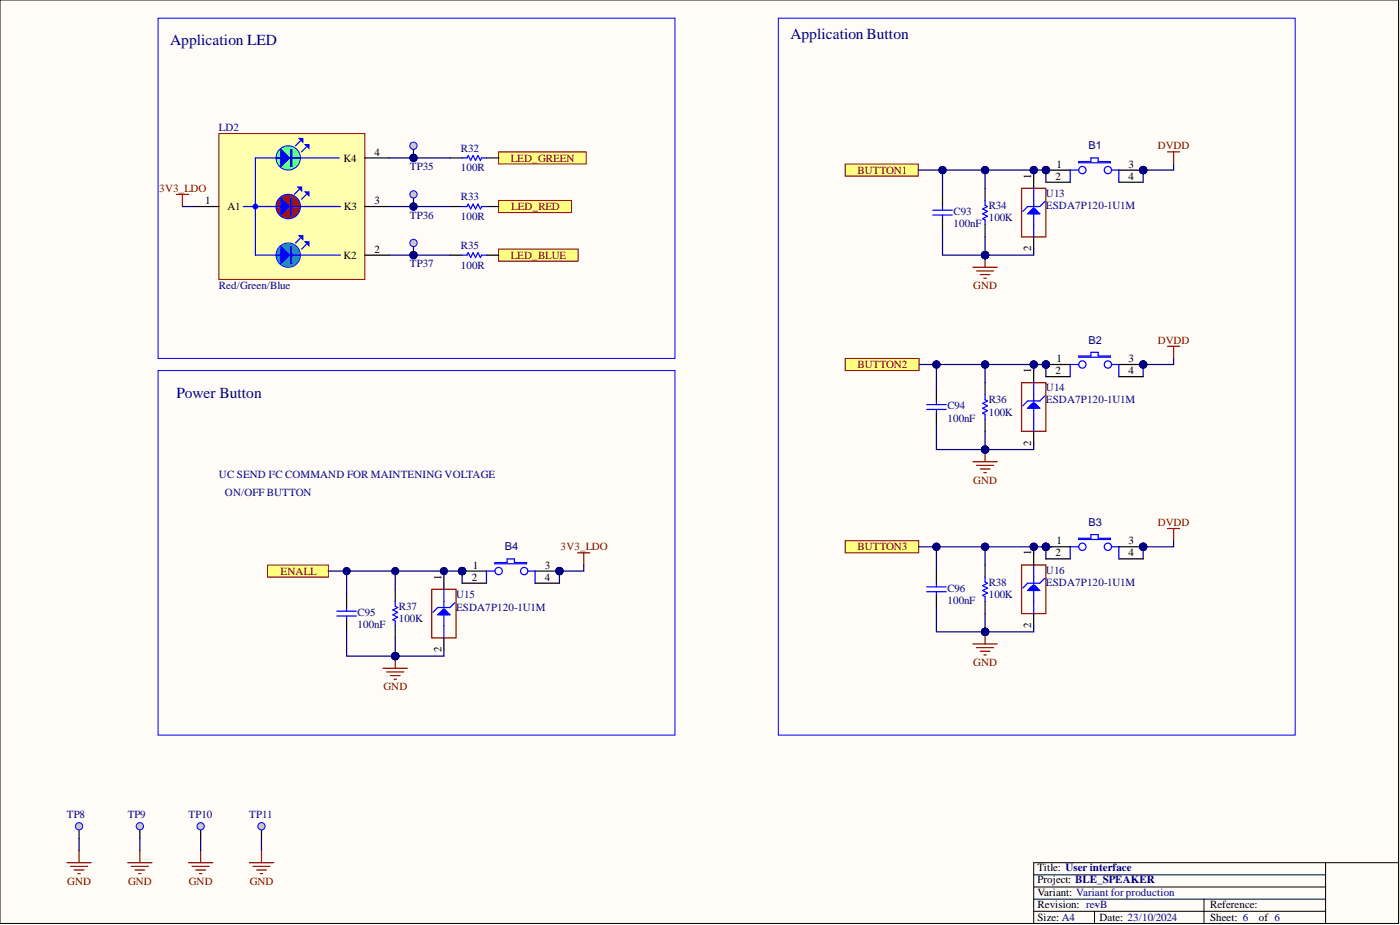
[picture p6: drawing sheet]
<svg xmlns="http://www.w3.org/2000/svg" width="292mm" height="193mm" viewBox="0 0 292 193" stroke-linecap="round" stroke-linejoin="round" font-family="sans-serif">
<defs><g id="words">
<g font-size="3.2" fill="#000080">
<text x="35.5" y="9.5">Application LED</text>
<text x="164.9" y="8.2">Application Button</text>
<text x="36.8" y="83">Power Button</text>
</g>
<g font-size="2.3" fill="#000080">
<text x="45.7" y="27.4">LD2</text>
<text x="85.5" y="35.5">TP35</text>
<text x="96.2" y="35.7">100R</text>
<text x="96.2" y="31.7">R32</text>
<text x="227.1" y="31.2">B1</text>
<text x="96.2" y="41.8">R33</text>
<text x="218.2" y="41.1">U13</text>
<text x="85.5" y="45.6">TP36</text>
<text x="96.2" y="45.9">100R</text>
<text x="198.9" y="47.4">100nF</text>
<text x="198.9" y="44.9">C93</text>
<text x="206.3" y="46.1">100K</text>
<text x="206.3" y="43.6">R34</text>
<text x="218.2" y="43.6">ESDA7P120-1U1M</text>
<text x="96.2" y="52">R35</text>
<text x="85.5" y="55.8">TP37</text>
<text x="96.2" y="56">100R</text>
<text x="45.7" y="60.3">Red/Green/Blue</text>
<text x="227.1" y="71.7">B2</text>
<text x="218.2" y="81.6">U14</text>
<text x="197.7" y="88">100nF</text>
<text x="197.7" y="85.4">C94</text>
<text x="206.3" y="86.7">100K</text>
<text x="206.3" y="84.2">R36</text>
<text x="218.2" y="84.2">ESDA7P120-1U1M</text>
<text x="45.7" y="99.6">UC SEND I²C COMMAND FOR MAINTENING VOLTAGE</text>
<text x="46.9" y="103.4">ON/OFF BUTTON</text>
<text x="227.1" y="109.8">B3</text>
<text x="105.3" y="114.8">B4</text>
<text x="218.2" y="119.6">U16</text>
<text x="95.2" y="124.7">U15</text>
<text x="197.7" y="126">100nF</text>
<text x="197.7" y="123.4">C96</text>
<text x="206.3" y="124.7">100K</text>
<text x="206.3" y="122.2">R38</text>
<text x="218.2" y="122.2">ESDA7P120-1U1M</text>
<text x="74.6" y="131">100nF</text>
<text x="74.6" y="128.5">C95</text>
<text x="83.2" y="129.8">100K</text>
<text x="83.2" y="127.2">R37</text>
<text x="95.2" y="127.5">ESDA7P120-1U1M</text>
<text x="14" y="170.6">TP8</text>
<text x="26.6" y="170.6">TP9</text>
<text x="39.3" y="170.6">TP10</text>
<text x="52" y="170.6">TP11</text>
<text x="228.4" y="189.4">-</text>
</g>
<g font-size="2.3">
<text x="71.6" y="33.7">K4</text>
<text x="78.2" y="32.4">4</text>
<text x="220.4" y="35">1</text>
<text x="235.5" y="35">3</text>
<text x="215.2" y="37.3" transform="rotate(-90 215.2 37.3)">1</text>
<text x="220.2" y="37.5">2</text>
<text x="235.5" y="37.5">4</text>
<text x="42.8" y="42.6">1</text>
<text x="47.4" y="43.8">A1</text>
<text x="71.7" y="43.8">K3</text>
<text x="78.2" y="42.6">3</text>
<text x="71.6" y="54">K2</text>
<text x="78.2" y="52.7">2</text>
<text x="215.2" y="52.5" transform="rotate(-90 215.2 52.5)">2</text>
<text x="215.2" y="77.8" transform="rotate(-90 215.2 77.8)">1</text>
<text x="220.4" y="75.5">1</text>
<text x="235.5" y="75.5">3</text>
<text x="220.2" y="78.1">2</text>
<text x="235.5" y="78.1">4</text>
<text x="215.2" y="93" transform="rotate(-90 215.2 93)">2</text>
<text x="220.4" y="113.6">1</text>
<text x="235.5" y="113.6">3</text>
<text x="98.6" y="118.6">1</text>
<text x="113.7" y="118.6">3</text>
<text x="215.2" y="115.8" transform="rotate(-90 215.2 115.8)">1</text>
<text x="220.2" y="116.1">2</text>
<text x="235.5" y="116.1">4</text>
<text x="92.1" y="120.9" transform="rotate(-90 92.1 120.9)">1</text>
<text x="98.5" y="121.2">2</text>
<text x="113.7" y="121.2">4</text>
<text x="215.2" y="131" transform="rotate(-90 215.2 131)">2</text>
<text x="92.1" y="136.1" transform="rotate(-90 92.1 136.1)">2</text>
<text x="216.4" y="181.7">Title: User interface</text>
<text x="216.4" y="184.3">Project: BLE_SPEAKER</text>
<text x="216.4" y="189.4">Revision: revB</text>
<text x="216.4" y="186.8">Variant: Variant for production</text>
<text x="252.5" y="189.4">Reference:</text>
<text x="216.4" y="192.1">Size: A4</text>
<text x="229.4" y="192.1">Date: 23/10/2024</text>
<text x="252.5" y="192.1">Sheet: 6</text>
<text x="262.6" y="192.1">of 6</text>
</g>
<g font-size="2.3" fill="#800000">
<text x="106.6" y="33.7">LED_GREEN</text>
<text x="241.6" y="31.2">DVDD</text>
<text x="33.2" y="40">3V3_LDO</text>
<text x="178.9" y="36.2">BUTTON1</text>
<text x="106.7" y="43.8">LED_RED</text>
<text x="106.6" y="54">LED_BLUE</text>
<text x="203.1" y="60.3">GND</text>
<text x="241.6" y="71.7">DVDD</text>
<text x="178.9" y="76.8">BUTTON2</text>
<text x="203.1" y="100.9">GND</text>
<text x="241.6" y="109.8">DVDD</text>
<text x="58.5" y="119.9">ENALL</text>
<text x="117" y="114.8">3V3_LDO</text>
<text x="178.9" y="114.8">BUTTON3</text>
<text x="80" y="144">GND</text>
<text x="203.1" y="138.9">GND</text>
<text x="14" y="184.5">GND</text>
<text x="26.7" y="184.5">GND</text>
<text x="39.4" y="184.5">GND</text>
<text x="52.1" y="184.5">GND</text>
</g>
</g></defs>
<path d="M0 0h291.8v192.6h-291.8z" fill-rule="evenodd" fill="#fffcf8"/>
<path d="M0 0h291.8v192.6h-291.8z" fill="none" stroke="#000" stroke-width=".21"/>
<path d="M0 0h291.8v192.6h-291.8z" fill-rule="evenodd" fill="#fffcf8"/>
<path d="M0 0h291.8v192.6h-291.8zM276.6 180v12.6M291.8 180h-76.1v12.6M215.7 182.5h60.9M215.7 185h60.9M215.7 190.1h60.9M215.7 187.6h60.9M228.4 190.1v2.5M251.2 187.6v5" fill="none" stroke="#000" stroke-width=".21"/>
<circle cx="218.2" cy="35.5" r=".76" fill="#000080"/>
<circle cx="218.2" cy="35.5" r=".76" fill="none" stroke="#000080" stroke-width=".21"/>
<circle cx="238.5" cy="35.5" r=".76" fill="#000080"/>
<circle cx="238.5" cy="35.5" r=".76" fill="none" stroke="#000080" stroke-width=".21"/>
<g fill="none" stroke="#00f" stroke-width=".25">
<path d="M225.1 33.7h2.5v-.8h1.5v.8h2.6v.3h-6.6zM225.1 35.5h-1.8v2.5M231.9 35.5h1.5v2.5"/>
<circle cx="225.8" cy="35.5" r=".76"/>
<circle cx="231.2" cy="35.5" r=".76"/>
</g>
<path d="M218.2 35.5h5.1" fill="none" stroke="#000" stroke-width=".25"/>
<circle cx="218.2" cy="35.5" r=".76" fill="#000080"/>
<circle cx="218.2" cy="35.5" r=".76" fill="none" stroke="#000080" stroke-width=".21"/>
<path d="M233.4 35.5h5.1" fill="none" stroke="#000" stroke-width=".25"/>
<circle cx="238.5" cy="35.5" r=".76" fill="#000080"/>
<circle cx="238.5" cy="35.5" r=".76" fill="none" stroke="#000080" stroke-width=".21"/>
<path d="M218.2 38h5.1M233.4 38h5.1" fill="none" stroke="#000" stroke-width=".25"/>
<path d="M176.3 34.2h15.3v2.5h-15.3z" fill-rule="evenodd" fill="#ffff80"/>
<path d="M176.3 34.2h15.3v2.5h-15.3z" fill="none" stroke="#800000" stroke-width=".21"/>
<path d="M243.6 31.7h2.5M244.9 31.7v2.5M203 55.8h5.1M203.8 56.5h3.5M204.5 57.3h2M205.3 58h.5M205.5 53.2v2.6" fill="none" stroke="#800000" stroke-width=".25"/>
<path d="M205.5 39.3v2.5M196.6 40.6v2.5M196.6 45.6v2.6M205.5 46.9v2.5" fill="none" stroke="#000" stroke-width=".25"/>
<path d="M194.6 44.9h4.1M194.6 43.8h4.1M196.6 43.1v.7M196.6 44.9v.7M205.5 41.8v1l.5 .3-1 .5 1 .5-1 .5 1 .5-1 .5 .5 .3v1" fill="none" stroke="#00f" stroke-width=".25"/>
<circle cx="205.5" cy="53.2" r=".76" fill="#000080"/>
<circle cx="205.5" cy="53.2" r=".76" fill="none" stroke="#000080" stroke-width=".21"/>
<circle cx="218.2" cy="76" r=".76" fill="#000080"/>
<circle cx="218.2" cy="76" r=".76" fill="none" stroke="#000080" stroke-width=".21"/>
<circle cx="238.5" cy="76" r=".76" fill="#000080"/>
<circle cx="238.5" cy="76" r=".76" fill="none" stroke="#000080" stroke-width=".21"/>
<g fill="none" stroke="#00f" stroke-width=".25">
<path d="M225.1 74.3h2.5v-.8h1.5v.8h2.6v.2h-6.6zM225.1 76h-1.8v2.6M231.9 76h1.5v2.6"/>
<circle cx="225.8" cy="76" r=".76"/>
<circle cx="231.2" cy="76" r=".76"/>
</g>
<path d="M218.2 76h5.1" fill="none" stroke="#000" stroke-width=".25"/>
<circle cx="218.2" cy="76" r=".76" fill="#000080"/>
<circle cx="218.2" cy="76" r=".76" fill="none" stroke="#000080" stroke-width=".21"/>
<path d="M233.4 76h5.1" fill="none" stroke="#000" stroke-width=".25"/>
<circle cx="238.5" cy="76" r=".76" fill="#000080"/>
<circle cx="238.5" cy="76" r=".76" fill="none" stroke="#000080" stroke-width=".21"/>
<path d="M218.2 78.6h5.1M233.4 78.6h5.1" fill="none" stroke="#000" stroke-width=".25"/>
<path d="M176.3 74.8h15.5v2.5h-15.5z" fill-rule="evenodd" fill="#ffff80"/>
<path d="M176.3 74.8h15.5v2.5h-15.5z" fill="none" stroke="#800000" stroke-width=".21"/>
<path d="M243.6 72.2h2.5M244.9 72.2v2.6M203 96.3h5.1M203.8 97.1h3.5M204.5 97.8h2M205.3 98.6h.5M205.5 93.8v2.5" fill="none" stroke="#800000" stroke-width=".25"/>
<path d="M205.5 79.8v2.6M195.4 81.1v2.5M195.4 86.2v2.5M205.5 87.4v2.6" fill="none" stroke="#000" stroke-width=".25"/>
<path d="M193.3 85.4h4.1M193.3 84.4h4.1M195.4 83.6v.8M195.4 85.4v.8M205.5 82.4v1l.5 .2-1 .6 1 .5-1 .5 1 .5-1 .5 .5 .2v1" fill="none" stroke="#00f" stroke-width=".25"/>
<circle cx="205.5" cy="93.8" r=".76" fill="#000080"/>
<circle cx="205.5" cy="93.8" r=".76" fill="none" stroke="#000080" stroke-width=".21"/>
<circle cx="218.2" cy="114.1" r=".76" fill="#000080"/>
<circle cx="218.2" cy="114.1" r=".76" fill="none" stroke="#000080" stroke-width=".21"/>
<circle cx="238.5" cy="114.1" r=".76" fill="#000080"/>
<circle cx="238.5" cy="114.1" r=".76" fill="none" stroke="#000080" stroke-width=".21"/>
<g fill="none" stroke="#00f" stroke-width=".25">
<path d="M225.1 112.3h2.5v-.8h1.5v.8h2.6v.2h-6.6zM225.1 114.1h-1.8v2.5M231.9 114.1h1.5v2.5"/>
<circle cx="225.8" cy="114.1" r=".76"/>
<circle cx="231.2" cy="114.1" r=".76"/>
</g>
<path d="M218.2 114.1h5.1" fill="none" stroke="#000" stroke-width=".25"/>
<circle cx="218.2" cy="114.1" r=".76" fill="#000080"/>
<circle cx="218.2" cy="114.1" r=".76" fill="none" stroke="#000080" stroke-width=".21"/>
<path d="M233.4 114.1h5.1" fill="none" stroke="#000" stroke-width=".25"/>
<circle cx="238.5" cy="114.1" r=".76" fill="#000080"/>
<circle cx="238.5" cy="114.1" r=".76" fill="none" stroke="#000080" stroke-width=".21"/>
<path d="M218.2 116.6h5.1M233.4 116.6h5.1" fill="none" stroke="#000" stroke-width=".25"/>
<path d="M176.3 112.8h15.4v2.5h-15.4z" fill-rule="evenodd" fill="#ffff80"/>
<path d="M176.3 112.8h15.4v2.5h-15.4z" fill="none" stroke="#800000" stroke-width=".21"/>
<path d="M243.6 110.3h2.5M244.9 110.3v2.5M203 134.3h5.1M203.8 135.1h3.5M204.5 135.9h2M205.3 136.6h.5M205.5 131.8v2.5" fill="none" stroke="#800000" stroke-width=".25"/>
<path d="M195.4 119.1v2.6M205.5 117.9v2.5M195.4 124.2v2.5M205.5 125.5v2.5" fill="none" stroke="#000" stroke-width=".25"/>
<path d="M193.3 123.4h4.1M193.3 122.4h4.1M195.4 121.7v.7M195.4 123.4v.8M205.5 120.4v1l.5 .3-1 .5 1 .5-1 .5 1 .5-1 .5 .5 .3v1" fill="none" stroke="#00f" stroke-width=".25"/>
<circle cx="205.5" cy="131.8" r=".76" fill="#000080"/>
<circle cx="205.5" cy="131.8" r=".76" fill="none" stroke="#000080" stroke-width=".21"/>
<path d="M45.7 27.9h30.4v30.4h-30.4z" fill-rule="evenodd" fill="#ffffb0"/>
<path d="M45.7 27.9h30.4v30.4h-30.4z" fill="none" stroke="#800000" stroke-width=".21"/>
<circle cx="60.1" cy="43.1" r="2.54" fill="#ee0e22"/>
<g fill="none" stroke="#00f" stroke-width=".25">
<path d="M62.4 39.5l-1 1.1M57.9 43.1h4.5M58.6 43.3h1.5M58.6 42.8h1.5M58.6 42.6h1.3v1h-1.3M58.6 42.3h1v1.5h-1M58.6 42.1h.8v2h-.8M58.6 41.8h.3M58.9 41.6v3M59.1 41.8v2.6h-.5M60.1 42.8l-1.5-1.5v3.6l1.5-1.6M60.1 42.8v.5"/>
<path d="M60.6 41.3h.3v3.6h-.3zM60.6 43.3h.3M60.6 42.8h.3M63.9 40.6l-1 1"/>
<circle cx="60.1" cy="43.1" r="2.54"/>
</g>
<path d="M62.2 39h.7v.8z" fill="#00f"/>
<path d="M62.2 39h.7v.8z" fill="none" stroke="#00f" stroke-width=".25"/>
<path d="M63.7 40h.7v.8z" fill="#00f"/>
<path d="M63.7 40h.7v.8z" fill="none" stroke="#00f" stroke-width=".25"/>
<circle cx="60.1" cy="32.9" r="2.54" fill="#0f0"/>
<circle cx="60.1" cy="32.9" r="2.54" fill="none" stroke="#00f" stroke-width=".21"/>
<path d="M62.7 29.4l-1 1M63.9 30.7l-1 1" fill="none" stroke="#00f" stroke-width=".25"/>
<path d="M62.4 28.9h.8v.8z" fill="#00f"/>
<path d="M62.4 28.9h.8v.8z" fill="none" stroke="#00f" stroke-width=".25"/>
<path d="M63.7 30.2h.7v.7z" fill="#00f"/>
<g fill="none" stroke="#00f" stroke-width=".25">
<path d="M57.6 32.9h5.1M58.6 33.2h1.5M58.6 32.7h1.5M58.6 32.4h1.3v1.1h-1.3M58.6 32.2h1v1.5h-1M58.6 31.9h.8v2.1h-.8M58.6 31.7h.5v2.5h-.5M58.9 31.4v3.1M60.1 32.7l-1.5-1.5v3.5l1.5-1.5M60.1 32.7v.5M60.6 31.2h.3v3.5h-.3zM60.6 33.2h.3"/>
<path d="M60.6 32.7h.3M63.7 30.2h.7v.7z"/>
</g>
<circle cx="60.1" cy="53.2" r="2.54" fill="#0ff"/>
<circle cx="60.1" cy="53.2" r="2.54" fill="none" stroke="#00f" stroke-width=".21"/>
<path d="M62.7 49.7l-1 1M63.9 50.9l-1 1.1" fill="none" stroke="#00f" stroke-width=".25"/>
<path d="M62.4 49.2h.8v.7z" fill="#00f"/>
<path d="M62.4 49.2h.8v.7z" fill="none" stroke="#00f" stroke-width=".25"/>
<path d="M63.7 50.4h.7v.8z" fill="#00f"/>
<g fill="none" stroke="#00f" stroke-width=".25">
<path d="M70.8 32.9h-17.5v20.3h17.7M50.7 43.1h20.3M58.6 53.5h1.5M58.6 53h1.5M58.6 52.7h1.3v1h-1.3M58.6 52.5h1v1.5h-1M58.6 52.2h.8v2h-.8M58.6 52h.5v2.5h-.5M58.9 51.7v3M60.1 53l-1.5-1.5v3.5l1.5-1.5M60.1 53v.5M60.6 51.5h.3v3.5h-.3z"/>
<path d="M60.6 53.5h.3M60.6 53h.3M63.7 50.4h.7v.8z"/>
</g>
<circle cx="53.3" cy="43.1" r=".51" fill="#00f"/>
<circle cx="53.3" cy="43.1" r=".51" fill="none" stroke="#00f" stroke-width=".21"/>
<path d="M76.1 32.9h5.1M40.6 43.1h5.1M76.1 43.1h5.1M76.1 53.2h5.1" fill="none" stroke="#000" stroke-width=".25"/>
<path d="M104 52h16.6v2.5h-16.6z" fill-rule="evenodd" fill="#ffff80"/>
<path d="M104 52h16.6v2.5h-16.6z" fill="none" stroke="#800000" stroke-width=".21"/>
<path d="M104 41.8h15.3v2.6h-15.3z" fill-rule="evenodd" fill="#ffff80"/>
<path d="M104 41.8h15.3v2.6h-15.3z" fill="none" stroke="#800000" stroke-width=".21"/>
<path d="M104 31.7h18.3v2.5h-18.3z" fill-rule="evenodd" fill="#ffff80"/>
<path d="M104 31.7h18.3v2.5h-18.3z" fill="none" stroke="#800000" stroke-width=".21"/>
<path d="M36.8 40.6h2.5M38.1 40.6v2.5" fill="none" stroke="#800000" stroke-width=".25"/>
<circle cx="96.4" cy="119.1" r=".76" fill="#000080"/>
<circle cx="96.4" cy="119.1" r=".76" fill="none" stroke="#000080" stroke-width=".21"/>
<circle cx="116.7" cy="119.1" r=".76" fill="#000080"/>
<circle cx="116.7" cy="119.1" r=".76" fill="none" stroke="#000080" stroke-width=".21"/>
<g fill="none" stroke="#00f" stroke-width=".25">
<path d="M103.3 117.4h2.5v-.8h1.5v.8h2.6v.2h-6.6zM103.3 119.1h-1.8v2.6M110.1 119.1h1.5v2.6"/>
<circle cx="104" cy="119.1" r=".76"/>
<circle cx="109.4" cy="119.1" r=".76"/>
</g>
<path d="M96.4 119.1h5.1" fill="none" stroke="#000" stroke-width=".25"/>
<circle cx="96.4" cy="119.1" r=".76" fill="#000080"/>
<circle cx="96.4" cy="119.1" r=".76" fill="none" stroke="#000080" stroke-width=".21"/>
<path d="M111.6 119.1h5.1" fill="none" stroke="#000" stroke-width=".25"/>
<circle cx="116.7" cy="119.1" r=".76" fill="#000080"/>
<circle cx="116.7" cy="119.1" r=".76" fill="none" stroke="#000080" stroke-width=".21"/>
<path d="M72.3 124.2v2.5M72.3 129.3v2.5M82.5 122.9v2.6M82.5 130.5v2.6M96.4 121.7h5.1M111.6 121.7h5.1" fill="none" stroke="#000" stroke-width=".25"/>
<path d="M70.3 128.5h4M70.3 127.5h4M72.3 126.7v.8M72.3 128.5v.8M82.5 125.5v1l.5 .2-1 .5 1 .6-1 .5 1 .5-1 .5 .5 .2v1" fill="none" stroke="#00f" stroke-width=".25"/>
<path d="M79.9 139.4h5.1M82.5 136.9v2.5M80.7 140.2h3.5M81.5 140.9h2M82.2 141.7h.5" fill="none" stroke="#800000" stroke-width=".25"/>
<circle cx="82.5" cy="136.9" r=".76" fill="#000080"/>
<circle cx="82.5" cy="136.9" r=".76" fill="none" stroke="#000080" stroke-width=".21"/>
<path d="M120.5 115.3h2.6M121.8 115.3v2.6" fill="none" stroke="#800000" stroke-width=".25"/>
<path d="M55.8 117.9h12.7v2.5h-12.7z" fill-rule="evenodd" fill="#ffff80"/>
<path d="M55.8 117.9h12.7v2.5h-12.7z" fill="none" stroke="#800000" stroke-width=".21"/>
<g fill="none" stroke="#000" stroke-width=".25">
<path d="M93.9 32.9h2.5M101.5 32.9h2.5M215.7 36.7v2.6M93.9 53.2h2.5M93.9 43.1h2.5M101.5 53.2h2.5M101.5 43.1h2.5M215.7 49.4v2.6M215.7 77.3v2.5M215.7 90v2.5M215.7 115.3v2.6M92.6 120.4v2.5"/>
<path d="M92.6 133.1v2.5M215.7 128v2.5M16.5 172.4v2.5"/>
</g>
<g fill="none" stroke="#00f" stroke-width=".25">
<path d="M96.4 32.9h1l.3-.5 .5 1.1 .5-1.1 .5 1.1 .5-1.1 .5 1.1 .3-.6h1M215.7 39.3v10.1M96.4 53.2h1l.3-.5 .5 1 .5-1 .5 1 .5-1 .5 1 .3-.5h1M96.4 43.1h1l.3-.5 .5 1 .5-1 .5 1 .5-1 .5 1 .3-.5h1M214.7 44.4h2M214.9 44.6v-.5h1.5v.5M215.2 44.6v-.8h1v.8M215.4 43.6v1M215.4 43.6l-1 1h2.5l-1-1M215.4 43.6h.5M215.9 43.6v1M218 42.1l-1.1 1h-2.5l-1 1"/>
<path d="M215.7 79.8v10.2M214.7 84.9h2M214.9 85.2v-.5h1.5v.5M215.2 85.2v-.8h1v.8M215.4 84.2v1M215.4 84.2l-1 1h2.5l-1-1M215.4 84.2h.5M215.9 84.2v1M218 82.6l-1.1 1h-2.5l-1 1.1M215.7 117.9v10.1M91.6 128h2M91.9 128.3v-.5h1.5v.5"/>
<path d="M92.1 128.3v-.8h1v.8M92.4 127.2l-1.1 1.1h2.6l-1-1.1M92.4 127.2h.5M92.4 127.2v1.1M92.6 122.9v10.2M92.9 127.2v1.1M94.9 125.7l-1 1h-2.6l-1 1.1M214.7 122.9h2M214.9 123.2v-.5h1.5v.5M215.2 123.2v-.8h1v.8M215.4 122.2l-1 1h2.5l-1-1M215.4 122.2h.5"/>
<path d="M215.4 122.2v1M215.9 122.2v1M218 120.7l-1.1 1h-2.5l-1 1"/>
</g>
<path d="M213.1 39.3h5.1v10.1h-5.1zM213.1 79.8h5.1v10.2h-5.1zM213.1 117.9h5.1v10.1h-5.1zM90.1 122.9h5.1v10.2h-5.1zM14 180h5M16.5 177.4v2.6M14.7 180.7h3.6M15.5 181.5h2M16.2 182.3h.5" fill="none" stroke="#800000" stroke-width=".25"/>
<circle cx="16.5" cy="172.4" r=".76" fill="#c0c0c0"/>
<circle cx="16.5" cy="172.4" r=".76" fill="none" stroke="#00f" stroke-width=".21"/>
<path d="M26.6 180h5.1M29.2 177.4v2.6M27.4 180.7h3.6M28.2 181.5h2M28.9 182.3h.5" fill="none" stroke="#800000" stroke-width=".25"/>
<path d="M29.2 172.4v2.5" fill="none" stroke="#000" stroke-width=".25"/>
<circle cx="29.2" cy="172.4" r=".76" fill="#c0c0c0"/>
<circle cx="29.2" cy="172.4" r=".76" fill="none" stroke="#00f" stroke-width=".21"/>
<path d="M39.3 180h5.1M41.9 177.4v2.6M40.1 180.7h3.5M40.9 181.5h2M41.6 182.3h.5" fill="none" stroke="#800000" stroke-width=".25"/>
<path d="M41.9 172.4v2.5" fill="none" stroke="#000" stroke-width=".25"/>
<circle cx="41.9" cy="172.4" r=".76" fill="#c0c0c0"/>
<circle cx="41.9" cy="172.4" r=".76" fill="none" stroke="#00f" stroke-width=".21"/>
<path d="M52 180h5.1M54.6 177.4v2.6M52.8 180.7h3.5M53.5 181.5h2.1M54.3 182.3h.5" fill="none" stroke="#800000" stroke-width=".25"/>
<path d="M54.6 172.4v2.5" fill="none" stroke="#000" stroke-width=".25"/>
<circle cx="54.6" cy="172.4" r=".76" fill="#c0c0c0"/>
<circle cx="54.6" cy="172.4" r=".76" fill="none" stroke="#00f" stroke-width=".21"/>
<path d="M244.9 34.2v1.3h-6.4" fill="none" stroke="#000080" stroke-width=".25"/>
<circle cx="238.5" cy="35.5" r=".76" fill="#000080"/>
<circle cx="238.5" cy="35.5" r=".76" fill="none" stroke="#000080" stroke-width=".21"/>
<path d="M238.5 35.5v2.5" fill="none" stroke="#000080" stroke-width=".25"/>
<circle cx="238.5" cy="35.5" r=".76" fill="#000080"/>
<circle cx="238.5" cy="35.5" r=".76" fill="none" stroke="#000080" stroke-width=".21"/>
<path d="M195.4 88.7v5.1h10.1" fill="none" stroke="#000080" stroke-width=".25"/>
<circle cx="205.5" cy="93.8" r=".76" fill="#000080"/>
<circle cx="205.5" cy="93.8" r=".76" fill="none" stroke="#000080" stroke-width=".21"/>
<path d="M244.9 112.8v1.3h-6.4" fill="none" stroke="#000080" stroke-width=".25"/>
<circle cx="238.5" cy="114.1" r=".76" fill="#000080"/>
<circle cx="238.5" cy="114.1" r=".76" fill="none" stroke="#000080" stroke-width=".21"/>
<path d="M195.4 126.7v5.1h10.1" fill="none" stroke="#000080" stroke-width=".25"/>
<circle cx="205.5" cy="131.8" r=".76" fill="#000080"/>
<circle cx="205.5" cy="131.8" r=".76" fill="none" stroke="#000080" stroke-width=".21"/>
<path d="M238.5 114.1v2.5" fill="none" stroke="#000080" stroke-width=".25"/>
<circle cx="238.5" cy="114.1" r=".76" fill="#000080"/>
<circle cx="238.5" cy="114.1" r=".76" fill="none" stroke="#000080" stroke-width=".21"/>
<path d="M215.7 52v1.2h-10.2" fill="none" stroke="#000080" stroke-width=".25"/>
<circle cx="205.5" cy="53.2" r=".76" fill="#000080"/>
<circle cx="205.5" cy="53.2" r=".76" fill="none" stroke="#000080" stroke-width=".21"/>
<path d="M215.7 92.5v1.3h-10.2" fill="none" stroke="#000080" stroke-width=".25"/>
<circle cx="205.5" cy="93.8" r=".76" fill="#000080"/>
<circle cx="205.5" cy="93.8" r=".76" fill="none" stroke="#000080" stroke-width=".21"/>
<path d="M215.7 130.5v1.3h-10.2" fill="none" stroke="#000080" stroke-width=".25"/>
<circle cx="205.5" cy="131.8" r=".76" fill="#000080"/>
<circle cx="205.5" cy="131.8" r=".76" fill="none" stroke="#000080" stroke-width=".21"/>
<path d="M38.1 43.1h2.5M92.6 135.6v1.3h-10.1" fill="none" stroke="#000080" stroke-width=".25"/>
<circle cx="82.5" cy="136.9" r=".76" fill="#000080"/>
<circle cx="82.5" cy="136.9" r=".76" fill="none" stroke="#000080" stroke-width=".21"/>
<path d="M121.8 117.9v1.2h-5.1v2.6" fill="none" stroke="#000080" stroke-width=".25"/>
<circle cx="116.7" cy="119.1" r=".76" fill="#000080"/>
<circle cx="116.7" cy="119.1" r=".76" fill="none" stroke="#000080" stroke-width=".21"/>
<path d="M96.4 119.1v2.6" fill="none" stroke="#000080" stroke-width=".25"/>
<circle cx="96.4" cy="119.1" r=".76" fill="#000080"/>
<circle cx="96.4" cy="119.1" r=".76" fill="none" stroke="#000080" stroke-width=".21"/>
<path d="M244.9 74.8v1.2h-6.4v2.6" fill="none" stroke="#000080" stroke-width=".25"/>
<circle cx="238.5" cy="76" r=".76" fill="#000080"/>
<circle cx="238.5" cy="76" r=".76" fill="none" stroke="#000080" stroke-width=".21"/>
<path d="M215.7 35.5v1.2" fill="none" stroke="#000080" stroke-width=".25"/>
<circle cx="215.7" cy="35.5" r=".76" fill="#000080"/>
<circle cx="215.7" cy="35.5" r=".76" fill="none" stroke="#000080" stroke-width=".21"/>
<path d="M205.5 49.4v3.8" fill="none" stroke="#000080" stroke-width=".25"/>
<circle cx="205.5" cy="53.2" r=".76" fill="#000080"/>
<circle cx="205.5" cy="53.2" r=".76" fill="none" stroke="#000080" stroke-width=".21"/>
<path d="M205.5 35.5v3.8" fill="none" stroke="#000080" stroke-width=".25"/>
<circle cx="205.5" cy="35.5" r=".76" fill="#000080"/>
<circle cx="205.5" cy="35.5" r=".76" fill="none" stroke="#000080" stroke-width=".21"/>
<path d="M196.6 48.2v5h8.9" fill="none" stroke="#000080" stroke-width=".25"/>
<circle cx="205.5" cy="53.2" r=".76" fill="#000080"/>
<circle cx="205.5" cy="53.2" r=".76" fill="none" stroke="#000080" stroke-width=".21"/>
<path d="M196.6 35.5v5.1" fill="none" stroke="#000080" stroke-width=".25"/>
<circle cx="196.6" cy="35.5" r=".76" fill="#000080"/>
<circle cx="196.6" cy="35.5" r=".76" fill="none" stroke="#000080" stroke-width=".21"/>
<path d="M205.5 90v3.8" fill="none" stroke="#000080" stroke-width=".25"/>
<circle cx="205.5" cy="93.8" r=".76" fill="#000080"/>
<circle cx="205.5" cy="93.8" r=".76" fill="none" stroke="#000080" stroke-width=".21"/>
<path d="M205.5 76v3.8" fill="none" stroke="#000080" stroke-width=".25"/>
<circle cx="205.5" cy="76" r=".76" fill="#000080"/>
<circle cx="205.5" cy="76" r=".76" fill="none" stroke="#000080" stroke-width=".21"/>
<path d="M195.4 76v5.1" fill="none" stroke="#000080" stroke-width=".25"/>
<circle cx="195.4" cy="76" r=".76" fill="#000080"/>
<circle cx="195.4" cy="76" r=".76" fill="none" stroke="#000080" stroke-width=".21"/>
<path d="M218.2 76v2.6" fill="none" stroke="#000080" stroke-width=".25"/>
<circle cx="218.2" cy="76" r=".76" fill="#000080"/>
<circle cx="218.2" cy="76" r=".76" fill="none" stroke="#000080" stroke-width=".21"/>
<path d="M215.7 76v1.3" fill="none" stroke="#000080" stroke-width=".25"/>
<circle cx="215.7" cy="76" r=".76" fill="#000080"/>
<circle cx="215.7" cy="76" r=".76" fill="none" stroke="#000080" stroke-width=".21"/>
<path d="M218.2 114.1v2.5" fill="none" stroke="#000080" stroke-width=".25"/>
<circle cx="218.2" cy="114.1" r=".76" fill="#000080"/>
<circle cx="218.2" cy="114.1" r=".76" fill="none" stroke="#000080" stroke-width=".21"/>
<path d="M215.7 114.1v1.2" fill="none" stroke="#000080" stroke-width=".25"/>
<circle cx="215.7" cy="114.1" r=".76" fill="#000080"/>
<circle cx="215.7" cy="114.1" r=".76" fill="none" stroke="#000080" stroke-width=".21"/>
<path d="M205.5 128v3.8" fill="none" stroke="#000080" stroke-width=".25"/>
<circle cx="205.5" cy="131.8" r=".76" fill="#000080"/>
<circle cx="205.5" cy="131.8" r=".76" fill="none" stroke="#000080" stroke-width=".21"/>
<path d="M205.5 114.1v3.8" fill="none" stroke="#000080" stroke-width=".25"/>
<circle cx="205.5" cy="114.1" r=".76" fill="#000080"/>
<circle cx="205.5" cy="114.1" r=".76" fill="none" stroke="#000080" stroke-width=".21"/>
<path d="M195.4 114.1v5" fill="none" stroke="#000080" stroke-width=".25"/>
<circle cx="195.4" cy="114.1" r=".76" fill="#000080"/>
<circle cx="195.4" cy="114.1" r=".76" fill="none" stroke="#000080" stroke-width=".21"/>
<path d="M92.6 119.1v1.3" fill="none" stroke="#000080" stroke-width=".25"/>
<circle cx="92.6" cy="119.1" r=".76" fill="#000080"/>
<circle cx="92.6" cy="119.1" r=".76" fill="none" stroke="#000080" stroke-width=".21"/>
<path d="M82.5 133.1v3.8" fill="none" stroke="#000080" stroke-width=".25"/>
<circle cx="82.5" cy="136.9" r=".76" fill="#000080"/>
<circle cx="82.5" cy="136.9" r=".76" fill="none" stroke="#000080" stroke-width=".21"/>
<path d="M82.5 119.1v3.8" fill="none" stroke="#000080" stroke-width=".25"/>
<circle cx="82.5" cy="119.1" r=".76" fill="#000080"/>
<circle cx="82.5" cy="119.1" r=".76" fill="none" stroke="#000080" stroke-width=".21"/>
<path d="M72.3 131.8v5.1h10.2" fill="none" stroke="#000080" stroke-width=".25"/>
<circle cx="82.5" cy="136.9" r=".76" fill="#000080"/>
<circle cx="82.5" cy="136.9" r=".76" fill="none" stroke="#000080" stroke-width=".21"/>
<path d="M72.3 119.1v5.1" fill="none" stroke="#000080" stroke-width=".25"/>
<circle cx="72.3" cy="119.1" r=".76" fill="#000080"/>
<circle cx="72.3" cy="119.1" r=".76" fill="none" stroke="#000080" stroke-width=".21"/>
<path d="M191.7 114.1h27.8" fill="none" stroke="#000080" stroke-width=".25"/>
<circle cx="195.4" cy="114.1" r=".76" fill="#000080"/>
<circle cx="195.4" cy="114.1" r=".76" fill="none" stroke="#000080" stroke-width=".21"/>
<circle cx="205.5" cy="114.1" r=".76" fill="#000080"/>
<circle cx="205.5" cy="114.1" r=".76" fill="none" stroke="#000080" stroke-width=".21"/>
<circle cx="215.7" cy="114.1" r=".76" fill="#000080"/>
<circle cx="215.7" cy="114.1" r=".76" fill="none" stroke="#000080" stroke-width=".21"/>
<circle cx="218.2" cy="114.1" r=".76" fill="#000080"/>
<circle cx="218.2" cy="114.1" r=".76" fill="none" stroke="#000080" stroke-width=".21"/>
<path d="M191.6 35.5h26.6v2.5" fill="none" stroke="#000080" stroke-width=".25"/>
<circle cx="196.6" cy="35.5" r=".76" fill="#000080"/>
<circle cx="196.6" cy="35.5" r=".76" fill="none" stroke="#000080" stroke-width=".21"/>
<circle cx="205.5" cy="35.5" r=".76" fill="#000080"/>
<circle cx="205.5" cy="35.5" r=".76" fill="none" stroke="#000080" stroke-width=".21"/>
<circle cx="215.7" cy="35.5" r=".76" fill="#000080"/>
<circle cx="215.7" cy="35.5" r=".76" fill="none" stroke="#000080" stroke-width=".21"/>
<circle cx="218.2" cy="35.5" r=".76" fill="#000080"/>
<circle cx="218.2" cy="35.5" r=".76" fill="none" stroke="#000080" stroke-width=".21"/>
<path d="M191.8 76h26.4" fill="none" stroke="#000080" stroke-width=".25"/>
<circle cx="195.4" cy="76" r=".76" fill="#000080"/>
<circle cx="195.4" cy="76" r=".76" fill="none" stroke="#000080" stroke-width=".21"/>
<circle cx="205.5" cy="76" r=".76" fill="#000080"/>
<circle cx="205.5" cy="76" r=".76" fill="none" stroke="#000080" stroke-width=".21"/>
<circle cx="215.7" cy="76" r=".76" fill="#000080"/>
<circle cx="215.7" cy="76" r=".76" fill="none" stroke="#000080" stroke-width=".21"/>
<circle cx="218.2" cy="76" r=".76" fill="#000080"/>
<circle cx="218.2" cy="76" r=".76" fill="none" stroke="#000080" stroke-width=".21"/>
<path d="M81.2 32.9h12.7M81.2 53.2h12.7M81.2 43.1h12.7M16.5 174.9v2.5M29.2 174.9v2.5M41.9 174.9v2.5M54.6 174.9v2.5" fill="none" stroke="#000080" stroke-width=".25"/>
<circle cx="86.3" cy="32.9" r=".76" fill="#000080"/>
<circle cx="86.3" cy="32.9" r=".76" fill="none" stroke="#000080" stroke-width=".21"/>
<path d="M86.3 30.4v2.5" fill="none" stroke="#000" stroke-width=".25"/>
<circle cx="86.3" cy="32.9" r=".76" fill="#000080"/>
<circle cx="86.3" cy="32.9" r=".76" fill="none" stroke="#000080" stroke-width=".21"/>
<circle cx="86.3" cy="30.4" r=".76" fill="#c0c0c0"/>
<circle cx="86.3" cy="30.4" r=".76" fill="none" stroke="#00f" stroke-width=".21"/>
<circle cx="86.3" cy="43.1" r=".76" fill="#000080"/>
<circle cx="86.3" cy="43.1" r=".76" fill="none" stroke="#000080" stroke-width=".21"/>
<path d="M86.3 40.6v2.5" fill="none" stroke="#000" stroke-width=".25"/>
<circle cx="86.3" cy="43.1" r=".76" fill="#000080"/>
<circle cx="86.3" cy="43.1" r=".76" fill="none" stroke="#000080" stroke-width=".21"/>
<circle cx="86.3" cy="40.6" r=".76" fill="#c0c0c0"/>
<circle cx="86.3" cy="40.6" r=".76" fill="none" stroke="#00f" stroke-width=".21"/>
<circle cx="86.3" cy="53.2" r=".76" fill="#000080"/>
<circle cx="86.3" cy="53.2" r=".76" fill="none" stroke="#000080" stroke-width=".21"/>
<path d="M86.3 50.7v2.5" fill="none" stroke="#000" stroke-width=".25"/>
<circle cx="86.3" cy="53.2" r=".76" fill="#000080"/>
<circle cx="86.3" cy="53.2" r=".76" fill="none" stroke="#000080" stroke-width=".21"/>
<circle cx="86.3" cy="50.7" r=".76" fill="#c0c0c0"/>
<circle cx="86.3" cy="50.7" r=".76" fill="none" stroke="#00f" stroke-width=".21"/>
<path d="M68.5 119.1h27.9" fill="none" stroke="#000080" stroke-width=".25"/>
<circle cx="96.4" cy="119.1" r=".76" fill="#000080"/>
<circle cx="96.4" cy="119.1" r=".76" fill="none" stroke="#000080" stroke-width=".21"/>
<path d="M33 3.8h107.8v71h-107.8zM162.4 3.8h107.8v149.6h-107.8zM33 77.3h107.8v76.1h-107.8z" fill="none" stroke="#00f" stroke-width=".21"/>
<use href="#words"/>
</svg>
